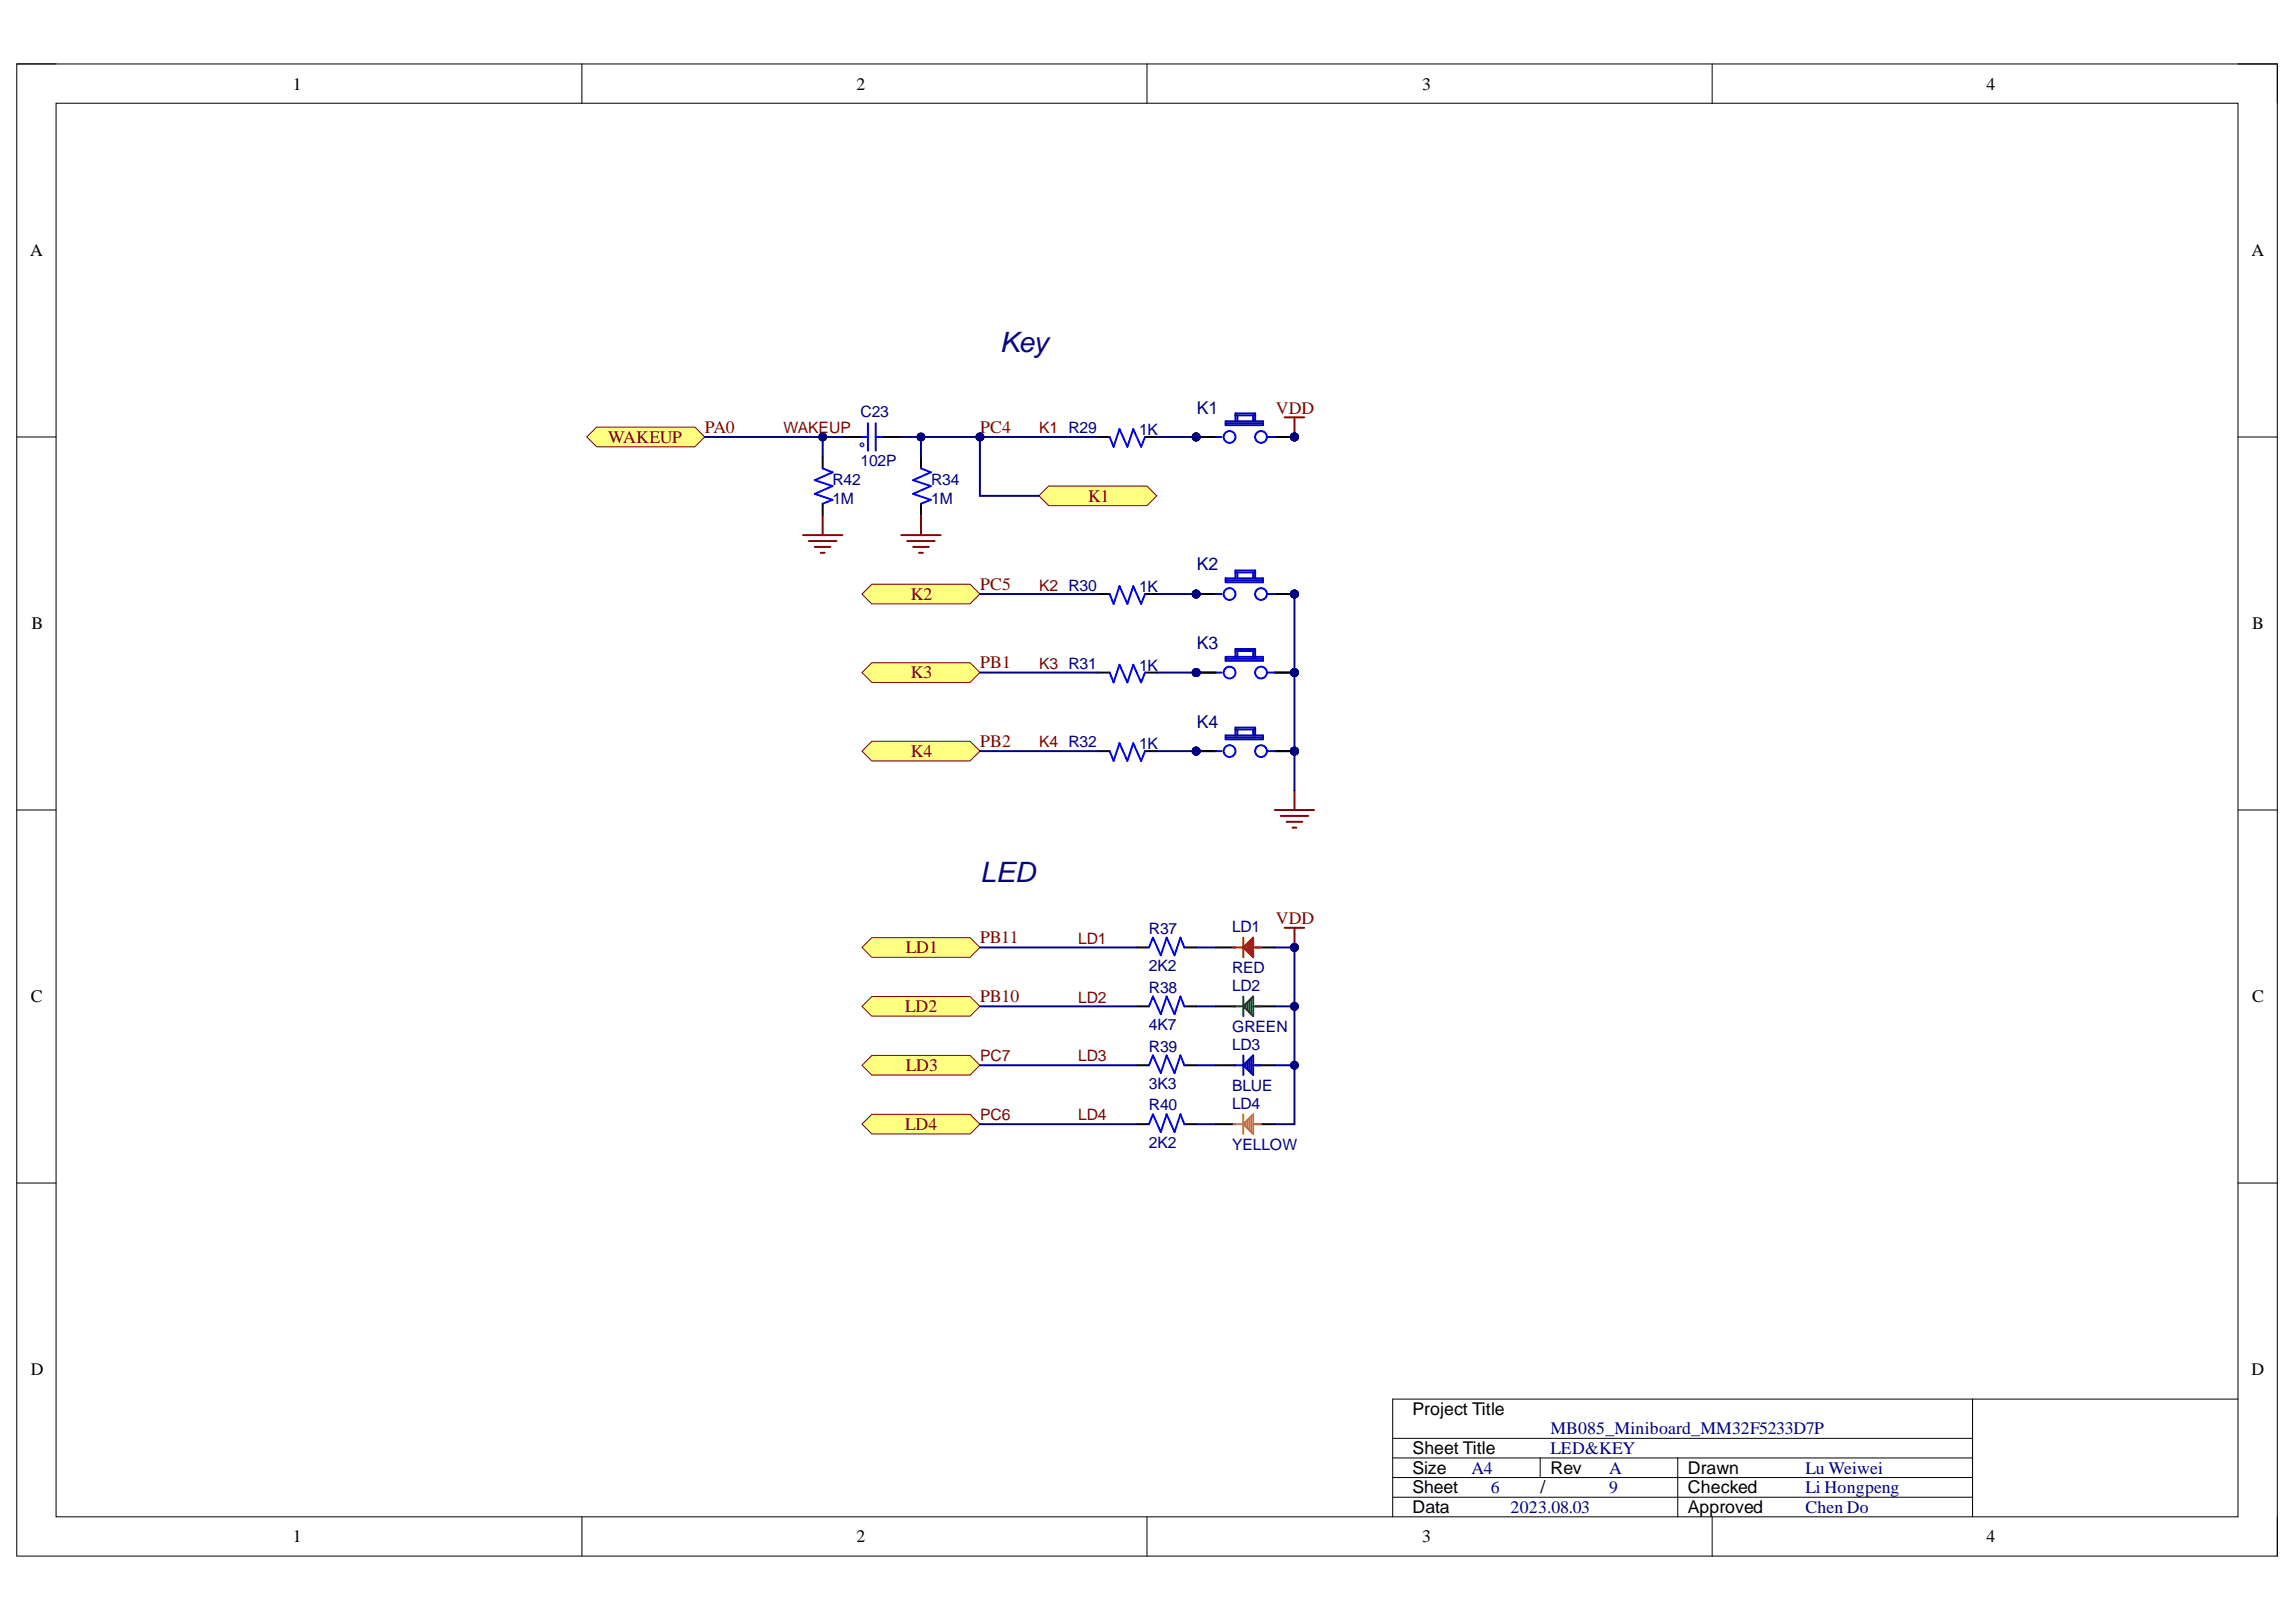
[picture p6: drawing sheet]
<svg xmlns="http://www.w3.org/2000/svg" width="297mm" height="210mm" viewBox="0 0 297 210" stroke-linecap="round" stroke-linejoin="round" font-family="sans-serif">
<defs><g id="words">
<g font-size="3.6" fill="#11037f">
<text x="129.4" y="45.6">Key</text>
<text x="126.8" y="114.2">LED</text>
</g>
<g font-size="2.3">
<text x="37.9" y="11.6">1</text>
<text x="110.8" y="11.6">2</text>
<text x="184" y="11.6">3</text>
<text x="257" y="11.6">4</text>
<text x="3.9" y="33.1">A</text>
<text x="291.3" y="33.1">A</text>
<text x="4.1" y="81.4">B</text>
<text x="291.4" y="81.4">B</text>
<text x="4" y="129.7">C</text>
<text x="291.4" y="129.7">C</text>
<text x="4" y="177.9">D</text>
<text x="291.3" y="177.9">D</text>
<text x="182.7" y="183.1">Project Title</text>
<text x="182.7" y="188.2">Sheet Title</text>
<text x="182.7" y="190.7">Size</text>
<text x="200.6" y="190.7">Rev</text>
<text x="218.4" y="190.7">Drawn</text>
<text x="182.7" y="193.2">Sheet</text>
<text x="182.7" y="195.8">Data</text>
<text x="199.3" y="193.2">/</text>
<text x="218.4" y="195.8">Approved</text>
<text x="218.4" y="193.2">Checked</text>
<text x="37.9" y="199.6">1</text>
<text x="110.8" y="199.6">2</text>
<text x="184" y="199.6">3</text>
<text x="257" y="199.6">4</text>
</g>
<g font-size="2.3" fill="#000080">
<text x="154.8" y="53.5">K1</text>
<text x="154.8" y="73.8">K2</text>
<text x="154.8" y="83.9">K3</text>
<text x="154.8" y="94.2">K4</text>
<text x="200.6" y="185.6">MB085_Miniboard_MM32F5233D7P</text>
<text x="190.4" y="190.7">A4</text>
<text x="200.6" y="188.2">LED&amp;KEY</text>
<text x="208.2" y="190.7">A</text>
<text x="233.6" y="190.7">Lu Weiwei</text>
<text x="192.9" y="193.2">6</text>
<text x="195.4" y="195.8">2023.08.03</text>
<text x="208.2" y="193.2">9</text>
<text x="233.6" y="193.2">Li Hongpeng</text>
<text x="233.6" y="195.8">Chen Do</text>
</g>
<g font-size="2.3" fill="#800000">
<text x="165.1" y="53.5">VDD</text>
<text x="78.7" y="57.3">WAKEUP</text>
<text x="91.2" y="56">PA0</text>
<text x="126.8" y="56">PC4</text>
<text x="140.8" y="64.9">K1</text>
<text x="117.8" y="77.6">K2</text>
<text x="126.8" y="76.3">PC5</text>
<text x="117.8" y="87.7">K3</text>
<text x="126.8" y="86.5">PB1</text>
<text x="117.8" y="98">K4</text>
<text x="126.8" y="96.7">PB2</text>
<text x="165.1" y="119.5">VDD</text>
<text x="117.2" y="123.3">LD1</text>
<text x="126.8" y="122.1">PB11</text>
<text x="117.1" y="130.9">LD2</text>
<text x="126.8" y="129.7">PB10</text>
<text x="117.2" y="138.6">LD3</text>
<text x="117.1" y="146.2">LD4</text>
</g>
<g font-size="2" fill="#800000">
<text x="101.4" y="56">WAKEUP</text>
<text x="134.4" y="56">K1 R29</text>
<text x="134.4" y="76.4">K2 R30</text>
<text x="134.4" y="86.6">K3 R31</text>
<text x="134.4" y="96.7">K4 R32</text>
<text x="139.5" y="122.1">LD1</text>
<text x="139.5" y="129.8">LD2</text>
<text x="126.8" y="137.4">PC7</text>
<text x="139.5" y="137.4">LD3</text>
<text x="126.8" y="145">PC6</text>
<text x="139.5" y="145">LD4</text>
</g>
<g font-size="2" fill="#000080">
<text x="111.3" y="54">C23</text>
<text x="147.4" y="56.3">1K</text>
<text x="107.7" y="62.7">R42</text>
<text x="107.7" y="65.3">1M</text>
<text x="111.3" y="60.4">102P</text>
<text x="120.5" y="62.7">R34</text>
<text x="120.5" y="65.3">1M</text>
<text x="147.4" y="76.7">1K</text>
<text x="147.4" y="86.8">1K</text>
<text x="147.4" y="97">1K</text>
<text x="148.6" y="120.9">R37</text>
<text x="148.6" y="125.7">2K2</text>
<text x="159.4" y="120.6">LD1</text>
<text x="159.4" y="126">RED</text>
<text x="148.6" y="128.5">R38</text>
<text x="159.4" y="128.2">LD2</text>
<text x="148.6" y="133.3">4K7</text>
<text x="148.6" y="136.1">R39</text>
<text x="159.4" y="135.8">LD3</text>
<text x="159.4" y="133.6">GREEN</text>
<text x="148.6" y="140.9">3K3</text>
<text x="148.6" y="143.7">R40</text>
<text x="159.4" y="141.2">BLUE</text>
<text x="159.4" y="143.5">LD4</text>
<text x="148.6" y="148.6">2K2</text>
<text x="159.4" y="148.9">YELLOW</text>
</g>
</g></defs>
<path d="M2.2 8.3h292.4v193.1h-292.4z" fill="none" stroke="#000" stroke-width=".13"/>
<path d="M7.3 13.4h282.2v182.9h-282.2z" fill-rule="evenodd" fill="#fff"/>
<g fill="none" stroke="#000" stroke-width=".13">
<path d="M2.2 8.3h5.1M7.3 13.4h282.2v182.9h-282.2zM75.3 8.3v5.1M148.4 8.3v5.1M221.5 8.3v5.1M289.5 8.3h5.1v5.1M2.2 56.5h5.1M289.5 56.6h5.1M2.2 104.8h5.1M289.5 104.8h5.1M2.2 153.1h5.1M289.5 153.1h5.1"/>
<path d="M75.3 196.3v5.1M148.4 196.3v5.1M180.2 193.8h75M180.2 188.7h75M180.2 191.2h75M180.2 186.1h75M199.3 188.7v2.5M217.1 188.7v7.6M221.5 196.3v5.1M255.2 181.1v15.2M289.5 181.1h-109.3v15.2M294.6 196.3v5.1"/>
</g>
<g fill="none" stroke="#000" stroke-width=".25">
<path d="M109 56.5h2.5M114.1 56.5h2.5M142 56.5h1.6M148.1 56.5h1.6M142 76.9h1.6M148.1 76.9h1.6M142 87h1.6M148.1 87h1.6M147.1 130.2h1.5M147.1 137.9h1.5M147.1 122.6h1.5M153.2 130.2h1.5"/>
<path d="M153.2 137.9h1.5M153.2 122.6h1.5M147.1 145.5h1.5M153.2 145.5h1.5"/>
</g>
<path d="M111.5 56.5h.8M112.3 54.8v3.5M113.3 56.5h.8M113.3 54.8v3.5M143.6 56.5l.5 1.3 .7-2.3 1.1 2.3 .7-2.3 1 2.3 .5-1.3M143.6 76.9l.5 1.2 .7-2.2 1.1 2.2 .7-2.2 1 2.2 .5-1.2M143.6 87l.5 1.3 .7-2.3 1.1 2.3 .7-2.3 1 2.3 .5-1.3M148.6 130.2l.6-1.2 1 2.2 .7-2.2 1.1 2.2 .7-2.2 .5 1.2M148.6 137.9l.6-1.3 1 2.3 .7-2.3 1.1 2.3 .7-2.3 .5 1.3M148.6 122.6l.6-1.3 1 2.3 .7-2.3 1.1 2.3 .7-2.3 .5 1.3M148.6 145.5l.6-1.3 1 2.3 .7-2.3 1.1 2.3 .7-2.3 .5 1.3" fill="none" stroke="#00f" stroke-width=".25"/>
<circle cx="111.5" cy="57.6" r=".25" fill="#c0c0c0"/>
<circle cx="111.5" cy="57.6" r=".25" fill="none" stroke="#00f" stroke-width=".13"/>
<path d="M106.4 59.1v1.5M119.1 59.1v1.5M106.4 65.2v1.5M119.1 65.2v1.5" fill="none" stroke="#000" stroke-width=".25"/>
<path d="M106.4 60.6l1.3 .5-2.3 1 2.3 .8-2.3 1 2.3 .8-1.3 .5M119.1 60.6l1.3 .5-2.3 1 2.3 .8-2.3 1 2.3 .8-1.3 .5" fill="none" stroke="#00f" stroke-width=".25"/>
<path d="M166.2 54h2.5M167.5 54v2.5" fill="none" stroke="#800000" stroke-width=".25"/>
<circle cx="167.5" cy="56.5" r=".51" fill="#000080"/>
<circle cx="167.5" cy="56.5" r=".51" fill="none" stroke="#000080" stroke-width=".13"/>
<path d="M103.9 69.2h5.1M104.7 70h3.5M105.4 70.8h2M106.2 71.5h.5M106.4 66.7v2.5M116.6 69.2h5.1M117.4 70h3.5M118.1 70.8h2.1M118.9 71.5h.5M119.1 66.7v2.5M166.2 120.1h2.5M167.5 120.1v2.5" fill="none" stroke="#800000" stroke-width=".25"/>
<circle cx="167.5" cy="122.6" r=".51" fill="#000080"/>
<circle cx="167.5" cy="122.6" r=".51" fill="none" stroke="#000080" stroke-width=".13"/>
<circle cx="154.8" cy="56.5" r=".51" fill="#000080"/>
<circle cx="154.8" cy="56.5" r=".51" fill="none" stroke="#000080" stroke-width=".13"/>
<circle cx="167.5" cy="56.5" r=".51" fill="#000080"/>
<circle cx="167.5" cy="56.5" r=".51" fill="none" stroke="#000080" stroke-width=".13"/>
<circle cx="154.8" cy="56.5" r=".51" fill="#000080"/>
<circle cx="154.8" cy="56.5" r=".51" fill="none" stroke="#000080" stroke-width=".13"/>
<circle cx="167.5" cy="56.5" r=".51" fill="#000080"/>
<circle cx="167.5" cy="56.5" r=".51" fill="none" stroke="#000080" stroke-width=".13"/>
<g fill="none" stroke="#00f" stroke-width=".25">
<circle cx="159.1" cy="56.5" r=".76"/>
<circle cx="163.1" cy="56.5" r=".76"/>
</g>
<path d="M154.7 56.5h2.6" fill="none" stroke="#000" stroke-width=".25"/>
<circle cx="154.8" cy="56.5" r=".51" fill="#000080"/>
<circle cx="154.8" cy="56.5" r=".51" fill="none" stroke="#000080" stroke-width=".13"/>
<path d="M164.9 56.5h2.6" fill="none" stroke="#000" stroke-width=".25"/>
<circle cx="167.5" cy="56.5" r=".51" fill="#000080"/>
<circle cx="167.5" cy="56.5" r=".51" fill="none" stroke="#000080" stroke-width=".13"/>
<path d="M154.7 56.5h2.6" fill="none" stroke="#000" stroke-width=".25"/>
<circle cx="154.8" cy="56.5" r=".51" fill="#000080"/>
<circle cx="154.8" cy="56.5" r=".51" fill="none" stroke="#000080" stroke-width=".13"/>
<path d="M164.9 56.5h2.6" fill="none" stroke="#000" stroke-width=".25"/>
<circle cx="167.5" cy="56.5" r=".51" fill="#000080"/>
<circle cx="167.5" cy="56.5" r=".51" fill="none" stroke="#000080" stroke-width=".13"/>
<path d="M157.3 56.5h.8M158.6 54.5h4.8v.5h-4.8zM158.6 54.8h4.8M159.8 54.5v-1h2.6v1M159.8 53.8h2.6M160.1 53.8v.7M162.1 53.8v.7M163.9 56.5h1" fill="none" stroke="#0000bf" stroke-width=".25"/>
<circle cx="154.7" cy="76.9" r=".51" fill="#000080"/>
<circle cx="154.7" cy="76.9" r=".51" fill="none" stroke="#000080" stroke-width=".13"/>
<circle cx="167.5" cy="76.9" r=".51" fill="#000080"/>
<circle cx="167.5" cy="76.9" r=".51" fill="none" stroke="#000080" stroke-width=".13"/>
<circle cx="154.7" cy="76.9" r=".51" fill="#000080"/>
<circle cx="154.7" cy="76.9" r=".51" fill="none" stroke="#000080" stroke-width=".13"/>
<circle cx="167.5" cy="76.9" r=".51" fill="#000080"/>
<circle cx="167.5" cy="76.9" r=".51" fill="none" stroke="#000080" stroke-width=".13"/>
<g fill="none" stroke="#00f" stroke-width=".25">
<circle cx="159.1" cy="76.9" r=".76"/>
<circle cx="163.1" cy="76.9" r=".76"/>
</g>
<path d="M154.7 76.9h2.6" fill="none" stroke="#000" stroke-width=".25"/>
<circle cx="154.7" cy="76.9" r=".51" fill="#000080"/>
<circle cx="154.7" cy="76.9" r=".51" fill="none" stroke="#000080" stroke-width=".13"/>
<path d="M164.9 76.9h2.6" fill="none" stroke="#000" stroke-width=".25"/>
<circle cx="167.5" cy="76.9" r=".51" fill="#000080"/>
<circle cx="167.5" cy="76.9" r=".51" fill="none" stroke="#000080" stroke-width=".13"/>
<path d="M154.7 76.9h2.6" fill="none" stroke="#000" stroke-width=".25"/>
<circle cx="154.7" cy="76.9" r=".51" fill="#000080"/>
<circle cx="154.7" cy="76.9" r=".51" fill="none" stroke="#000080" stroke-width=".13"/>
<path d="M164.9 76.9h2.6" fill="none" stroke="#000" stroke-width=".25"/>
<circle cx="167.5" cy="76.9" r=".51" fill="#000080"/>
<circle cx="167.5" cy="76.9" r=".51" fill="none" stroke="#000080" stroke-width=".13"/>
<path d="M157.3 76.9h.8M158.6 74.8h4.8v.6h-4.8zM158.6 75.1h4.8M159.8 74.8v-1h2.6v1M159.8 74.1h2.6M160.1 74.1v.7M162.1 74.1v.7M163.9 76.9h1" fill="none" stroke="#0000bf" stroke-width=".25"/>
<circle cx="154.7" cy="87" r=".51" fill="#000080"/>
<circle cx="154.7" cy="87" r=".51" fill="none" stroke="#000080" stroke-width=".13"/>
<circle cx="167.5" cy="87" r=".51" fill="#000080"/>
<circle cx="167.5" cy="87" r=".51" fill="none" stroke="#000080" stroke-width=".13"/>
<circle cx="154.7" cy="87" r=".51" fill="#000080"/>
<circle cx="154.7" cy="87" r=".51" fill="none" stroke="#000080" stroke-width=".13"/>
<circle cx="167.5" cy="87" r=".51" fill="#000080"/>
<circle cx="167.5" cy="87" r=".51" fill="none" stroke="#000080" stroke-width=".13"/>
<g fill="none" stroke="#00f" stroke-width=".25">
<circle cx="159.1" cy="87" r=".76"/>
<circle cx="163.1" cy="87" r=".76"/>
</g>
<path d="M154.7 87h2.6" fill="none" stroke="#000" stroke-width=".25"/>
<circle cx="154.7" cy="87" r=".51" fill="#000080"/>
<circle cx="154.7" cy="87" r=".51" fill="none" stroke="#000080" stroke-width=".13"/>
<path d="M164.9 87h2.6" fill="none" stroke="#000" stroke-width=".25"/>
<circle cx="167.5" cy="87" r=".51" fill="#000080"/>
<circle cx="167.5" cy="87" r=".51" fill="none" stroke="#000080" stroke-width=".13"/>
<path d="M154.7 87h2.6" fill="none" stroke="#000" stroke-width=".25"/>
<circle cx="154.7" cy="87" r=".51" fill="#000080"/>
<circle cx="154.7" cy="87" r=".51" fill="none" stroke="#000080" stroke-width=".13"/>
<path d="M164.9 87h2.6" fill="none" stroke="#000" stroke-width=".25"/>
<circle cx="167.5" cy="87" r=".51" fill="#000080"/>
<circle cx="167.5" cy="87" r=".51" fill="none" stroke="#000080" stroke-width=".13"/>
<path d="M157.3 87h.8M158.6 85h4.8v.5h-4.8zM158.6 85.3h4.8M159.8 85v-1h2.6v1M159.8 84.2h2.6M160.1 84.2v.8M162.1 84.2v.8M163.9 87h1" fill="none" stroke="#0000bf" stroke-width=".25"/>
<circle cx="126.8" cy="56.5" r=".51" fill="#000080"/>
<circle cx="126.8" cy="56.5" r=".51" fill="none" stroke="#000080" stroke-width=".13"/>
<path d="M142 97.2h1.6M148.1 97.2h1.6" fill="none" stroke="#000" stroke-width=".25"/>
<path d="M143.6 97.2l.5 1.3 .7-2.3 1.1 2.3 .7-2.3 1 2.3 .5-1.3" fill="none" stroke="#00f" stroke-width=".25"/>
<path d="M164.9 104.8h5.1M165.7 105.6h3.5M166.4 106.3h2.1M167.2 107.1h.5M167.5 102.3v2.5" fill="none" stroke="#800000" stroke-width=".25"/>
<circle cx="154.8" cy="97.2" r=".51" fill="#000080"/>
<circle cx="154.8" cy="97.2" r=".51" fill="none" stroke="#000080" stroke-width=".13"/>
<circle cx="167.5" cy="97.2" r=".51" fill="#000080"/>
<circle cx="167.5" cy="97.2" r=".51" fill="none" stroke="#000080" stroke-width=".13"/>
<circle cx="154.8" cy="97.2" r=".51" fill="#000080"/>
<circle cx="154.8" cy="97.2" r=".51" fill="none" stroke="#000080" stroke-width=".13"/>
<circle cx="167.5" cy="97.2" r=".51" fill="#000080"/>
<circle cx="167.5" cy="97.2" r=".51" fill="none" stroke="#000080" stroke-width=".13"/>
<g fill="none" stroke="#00f" stroke-width=".25">
<circle cx="159.1" cy="97.2" r=".76"/>
<circle cx="163.1" cy="97.2" r=".76"/>
</g>
<path d="M154.7 97.2h2.6" fill="none" stroke="#000" stroke-width=".25"/>
<circle cx="154.8" cy="97.2" r=".51" fill="#000080"/>
<circle cx="154.8" cy="97.2" r=".51" fill="none" stroke="#000080" stroke-width=".13"/>
<path d="M164.9 97.2h2.6" fill="none" stroke="#000" stroke-width=".25"/>
<circle cx="167.5" cy="97.2" r=".51" fill="#000080"/>
<circle cx="167.5" cy="97.2" r=".51" fill="none" stroke="#000080" stroke-width=".13"/>
<path d="M154.7 97.2h2.6" fill="none" stroke="#000" stroke-width=".25"/>
<circle cx="154.8" cy="97.2" r=".51" fill="#000080"/>
<circle cx="154.8" cy="97.2" r=".51" fill="none" stroke="#000080" stroke-width=".13"/>
<path d="M164.9 97.2h2.6" fill="none" stroke="#000" stroke-width=".25"/>
<circle cx="167.5" cy="97.2" r=".51" fill="#000080"/>
<circle cx="167.5" cy="97.2" r=".51" fill="none" stroke="#000080" stroke-width=".13"/>
<g fill="none" stroke="#0000bf" stroke-width=".25">
<path d="M157.3 97.2h.8M158.6 95.2h4.8v.5h-4.8zM158.6 95.4h4.8M159.8 95.2v-1h2.6v1M159.8 94.4h2.6M160.1 94.4v.8M162.1 94.4v.8M163.9 97.2h1M159.6 137.9h1.3M160.9 137.9l1.2-1.3v2.5zM160.9 136.6v2.5M161.1 137.6v.5"/>
<path d="M161.4 137.3v1.1M161.6 137.1v1.5M161.9 136.8v2.1M162.1 137.9h1"/>
</g>
<path d="M157.3 137.9h2.5M157.3 130.2h2.5M157.3 122.6h2.5M162.4 137.9h2.5M162.4 130.2h2.5M162.4 122.6h2.5M157.3 145.5h2.5M162.4 145.5h2.5" fill="none" stroke="#000" stroke-width=".25"/>
<path d="M159.6 130.2h1.3M160.9 130.2l1.2-1.2v2.5zM160.9 129v2.5M161.1 130v.5M161.4 129.7v1M161.6 129.5v1.5M161.9 129.2v2M162.1 130.2h1" fill="none" stroke="#008000" stroke-width=".25"/>
<path d="M159.6 122.6h1.3M160.9 122.6l1.2-1.3v2.6zM160.9 121.3v2.6M161.1 122.4v.5M161.4 122.1v1M161.6 121.8v1.6M161.9 121.6v2M162.1 122.6h1" fill="none" stroke="#f00" stroke-width=".25"/>
<path d="M159.6 145.5h1.3M160.9 145.5l1.2-1.3v2.5zM160.9 144.2v2.5M161.1 145.2v.5M161.4 145v1M161.6 144.7v1.5M161.9 144.5v2M162.1 145.5h1" fill="none" stroke="#fd8300" stroke-width=".25"/>
<path d="M77.2 55.3h12.7l1.3 1.2-1.3 1.3h-12.7l-1.3-1.3z" fill-rule="evenodd" fill="#ffff80"/>
<path d="M77.2 55.3h12.7l1.3 1.2-1.3 1.3h-12.7l-1.3-1.3z" fill="none" stroke="#800000" stroke-width=".13"/>
<path d="M111.5 122.6l1.3-1.3h12.7l1.3 1.3-1.3 1.3h-12.7z" fill-rule="evenodd" fill="#ffff80"/>
<path d="M111.5 122.6l1.3-1.3h12.7l1.3 1.3-1.3 1.3h-12.7z" fill="none" stroke="#800000" stroke-width=".13"/>
<path d="M112.8 129h12.7l1.3 1.2-1.3 1.3h-12.7l-1.3-1.3z" fill-rule="evenodd" fill="#ffff80"/>
<path d="M112.8 129h12.7l1.3 1.2-1.3 1.3h-12.7l-1.3-1.3z" fill="none" stroke="#800000" stroke-width=".13"/>
<path d="M112.8 136.6h12.7l1.3 1.3-1.3 1.2h-12.7l-1.3-1.2z" fill-rule="evenodd" fill="#ffff80"/>
<path d="M112.8 136.6h12.7l1.3 1.3-1.3 1.2h-12.7l-1.3-1.2z" fill="none" stroke="#800000" stroke-width=".13"/>
<path d="M112.8 144.2h12.7l1.3 1.3-1.3 1.2h-12.7l-1.3-1.2z" fill-rule="evenodd" fill="#ffff80"/>
<path d="M112.8 144.2h12.7l1.3 1.3-1.3 1.2h-12.7l-1.3-1.2z" fill="none" stroke="#800000" stroke-width=".13"/>
<path d="M111.5 76.9l1.3-1.3h12.7l1.3 1.3-1.3 1.2h-12.7z" fill-rule="evenodd" fill="#ffff80"/>
<path d="M111.5 76.9l1.3-1.3h12.7l1.3 1.3-1.3 1.2h-12.7z" fill="none" stroke="#800000" stroke-width=".13"/>
<path d="M112.8 85.8h12.7l1.3 1.2-1.3 1.3h-12.7l-1.3-1.3z" fill-rule="evenodd" fill="#ffff80"/>
<path d="M112.8 85.8h12.7l1.3 1.2-1.3 1.3h-12.7l-1.3-1.3z" fill="none" stroke="#800000" stroke-width=".13"/>
<path d="M134.4 64.2l1.3-1.3h12.7l1.3 1.3-1.3 1.2h-12.7z" fill-rule="evenodd" fill="#ffff80"/>
<path d="M134.4 64.2l1.3-1.3h12.7l1.3 1.3-1.3 1.2h-12.7z" fill="none" stroke="#800000" stroke-width=".13"/>
<path d="M112.8 95.9h12.7l1.3 1.3-1.3 1.3h-12.7l-1.3-1.3z" fill-rule="evenodd" fill="#ffff80"/>
<path d="M112.8 95.9h12.7l1.3 1.3-1.3 1.3h-12.7l-1.3-1.3z" fill="none" stroke="#800000" stroke-width=".13"/>
<path d="M91.2 56.5h17.8" fill="none" stroke="#000080" stroke-width=".25"/>
<circle cx="106.4" cy="56.5" r=".51" fill="#000080"/>
<circle cx="106.4" cy="56.5" r=".51" fill="none" stroke="#000080" stroke-width=".13"/>
<path d="M116.6 56.5h25.4" fill="none" stroke="#000080" stroke-width=".25"/>
<circle cx="119.1" cy="56.5" r=".51" fill="#000080"/>
<circle cx="119.1" cy="56.5" r=".51" fill="none" stroke="#000080" stroke-width=".13"/>
<circle cx="126.8" cy="56.5" r=".51" fill="#000080"/>
<circle cx="126.8" cy="56.5" r=".51" fill="none" stroke="#000080" stroke-width=".13"/>
<path d="M126.8 76.9h15.2M126.8 87h15.2M149.7 87h5M126.8 137.9h20.3M126.8 130.2h20.3M126.8 122.6h20.3M126.8 145.5h20.3" fill="none" stroke="#000080" stroke-width=".25"/>
<circle cx="154.7" cy="87" r=".51" fill="#000080"/>
<circle cx="154.7" cy="87" r=".51" fill="none" stroke="#000080" stroke-width=".13"/>
<path d="M149.7 76.9h5" fill="none" stroke="#000080" stroke-width=".25"/>
<circle cx="154.7" cy="76.9" r=".51" fill="#000080"/>
<circle cx="154.7" cy="76.9" r=".51" fill="none" stroke="#000080" stroke-width=".13"/>
<path d="M149.7 56.5h5" fill="none" stroke="#000080" stroke-width=".25"/>
<circle cx="154.8" cy="56.5" r=".51" fill="#000080"/>
<circle cx="154.8" cy="56.5" r=".51" fill="none" stroke="#000080" stroke-width=".13"/>
<path d="M154.7 137.9h2.6M154.7 130.2h2.6M154.7 122.6h2.6M164.9 137.9h2.6M154.7 145.5h2.6" fill="none" stroke="#000080" stroke-width=".25"/>
<circle cx="167.5" cy="137.9" r=".51" fill="#000080"/>
<circle cx="167.5" cy="137.9" r=".51" fill="none" stroke="#000080" stroke-width=".13"/>
<path d="M164.9 130.2h2.6" fill="none" stroke="#000080" stroke-width=".25"/>
<circle cx="167.5" cy="130.2" r=".51" fill="#000080"/>
<circle cx="167.5" cy="130.2" r=".51" fill="none" stroke="#000080" stroke-width=".13"/>
<path d="M106.4 56.5v2.6" fill="none" stroke="#000080" stroke-width=".25"/>
<circle cx="106.4" cy="56.5" r=".51" fill="#000080"/>
<circle cx="106.4" cy="56.5" r=".51" fill="none" stroke="#000080" stroke-width=".13"/>
<path d="M119.1 56.5v2.6" fill="none" stroke="#000080" stroke-width=".25"/>
<circle cx="119.1" cy="56.5" r=".51" fill="#000080"/>
<circle cx="119.1" cy="56.5" r=".51" fill="none" stroke="#000080" stroke-width=".13"/>
<path d="M126.8 97.2h15.2M149.7 97.2h5" fill="none" stroke="#000080" stroke-width=".25"/>
<circle cx="154.8" cy="97.2" r=".51" fill="#000080"/>
<circle cx="154.8" cy="97.2" r=".51" fill="none" stroke="#000080" stroke-width=".13"/>
<path d="M164.9 122.6h2.6" fill="none" stroke="#000080" stroke-width=".25"/>
<circle cx="167.5" cy="122.6" r=".51" fill="#000080"/>
<circle cx="167.5" cy="122.6" r=".51" fill="none" stroke="#000080" stroke-width=".13"/>
<path d="M167.5 122.6v22.9h-2.6" fill="none" stroke="#000080" stroke-width=".25"/>
<circle cx="167.5" cy="122.6" r=".51" fill="#000080"/>
<circle cx="167.5" cy="122.6" r=".51" fill="none" stroke="#000080" stroke-width=".13"/>
<circle cx="167.5" cy="130.2" r=".51" fill="#000080"/>
<circle cx="167.5" cy="130.2" r=".51" fill="none" stroke="#000080" stroke-width=".13"/>
<circle cx="167.5" cy="137.9" r=".51" fill="#000080"/>
<circle cx="167.5" cy="137.9" r=".51" fill="none" stroke="#000080" stroke-width=".13"/>
<path d="M167.5 97.2v5.1" fill="none" stroke="#000080" stroke-width=".25"/>
<circle cx="167.5" cy="97.2" r=".51" fill="#000080"/>
<circle cx="167.5" cy="97.2" r=".51" fill="none" stroke="#000080" stroke-width=".13"/>
<path d="M167.5 76.9v20.3" fill="none" stroke="#000080" stroke-width=".25"/>
<circle cx="167.5" cy="97.2" r=".51" fill="#000080"/>
<circle cx="167.5" cy="97.2" r=".51" fill="none" stroke="#000080" stroke-width=".13"/>
<circle cx="167.5" cy="87" r=".51" fill="#000080"/>
<circle cx="167.5" cy="87" r=".51" fill="none" stroke="#000080" stroke-width=".13"/>
<circle cx="167.5" cy="76.9" r=".51" fill="#000080"/>
<circle cx="167.5" cy="76.9" r=".51" fill="none" stroke="#000080" stroke-width=".13"/>
<path d="M126.8 56.5v7.7h7.6" fill="none" stroke="#000080" stroke-width=".25"/>
<circle cx="126.8" cy="56.5" r=".51" fill="#000080"/>
<circle cx="126.8" cy="56.5" r=".51" fill="none" stroke="#000080" stroke-width=".13"/>
<use href="#words"/>
</svg>
